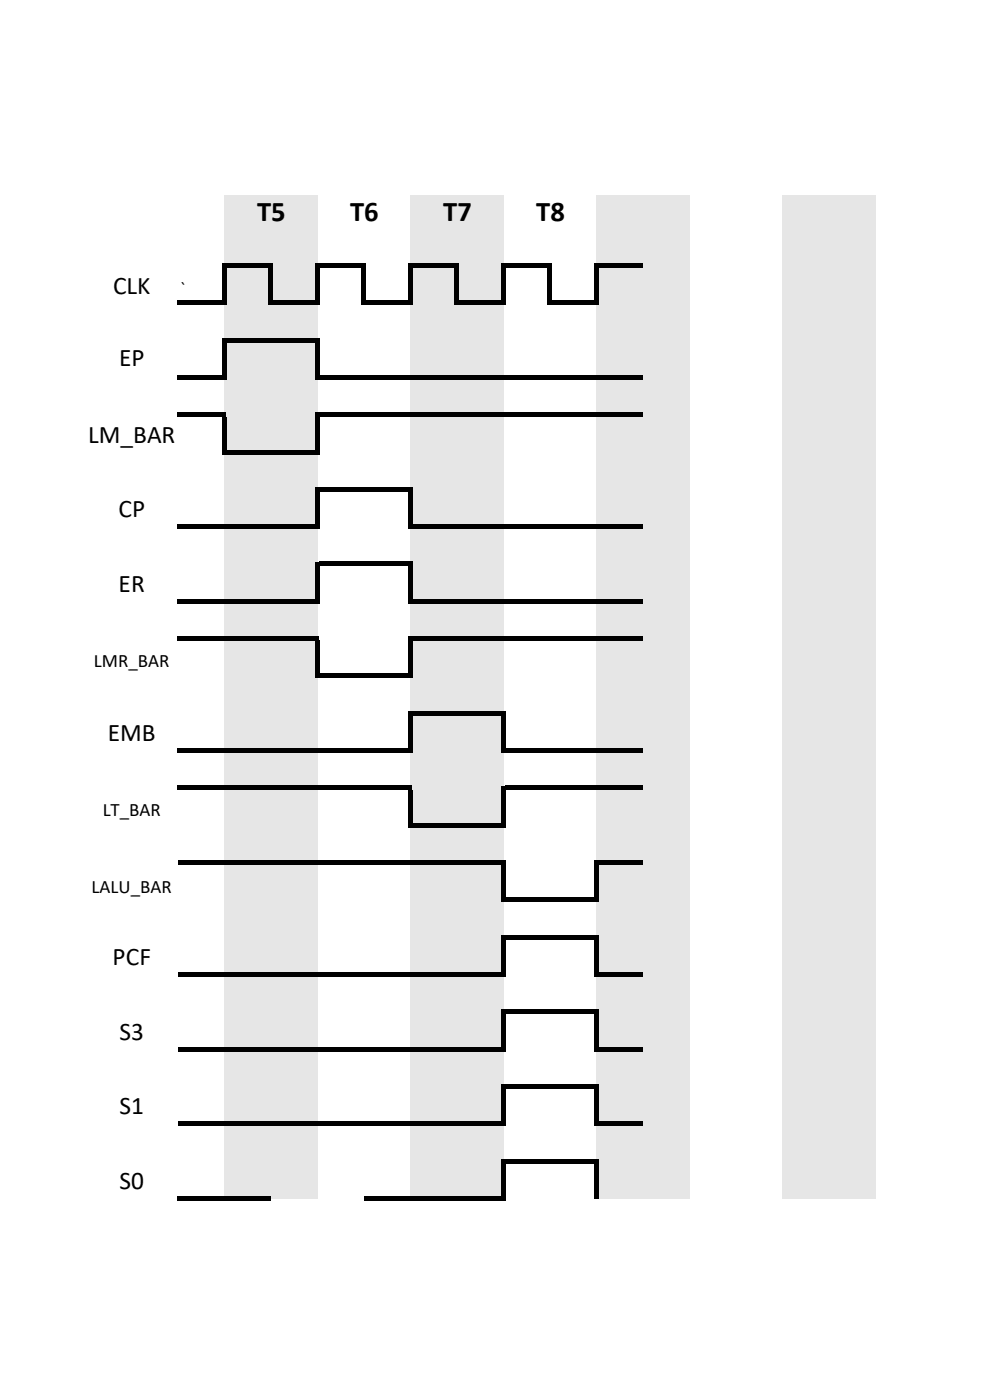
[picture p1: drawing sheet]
<svg xmlns="http://www.w3.org/2000/svg" width="221mm" height="313mm" viewBox="0 0 221 313" stroke-linecap="round" stroke-linejoin="round" font-family="sans-serif">
<defs><g id="words">
<g font-size="6.4">
<text x="57.4" y="49.3">T5</text>
<text x="78.1" y="49.3">T6</text>
<text x="98.9" y="49.3">T7</text>
<text x="119.7" y="49.3">T8</text>
</g>
<g font-size="5.7">
<text x="25.2" y="65.6">CLK</text>
<text x="26.6" y="81.7">EP</text>
<text x="19.7" y="98.9">LM_BAR</text>
<text x="26.4" y="115.6">CP</text>
<text x="26.5" y="132.2">ER</text>
<text x="24.1" y="165.6">EMB</text>
<text x="25.1" y="215.6">PCF</text>
<text x="26.7" y="232.2">S3</text>
<text x="26.7" y="248.9">S1</text>
<text x="26.7" y="265.6">S0</text>
</g>
<g font-size="4.2">
<text x="21" y="148.9">LMR_BAR</text>
<text x="22.9" y="182.2">LT_BAR</text>
<text x="20.5" y="199.4">LALU_BAR</text>
</g>
<text font-size="3.9" x="40.3" y="65.6">`</text>
</g></defs>
<g fill="#e7e6e6">
<path d="M50 43.6h20.8v224.1h-20.8z" fill-rule="evenodd"/>
<path d="M91.5 43.6h20.9v224.1h-20.9z" fill-rule="evenodd"/>
<path d="M133.1 43.6h20.8v224.1h-20.8z" fill-rule="evenodd"/>
<path d="M174.6 43.6h20.8v224.1h-20.8z" fill-rule="evenodd"/>
</g>
<g fill="#000">
<path d="M50.5 58.8h10.4v1h-10.4z" fill-rule="evenodd"/>
<path d="M71.3 58.8h10.4v1h-10.4z" fill-rule="evenodd"/>
<path d="M92 58.8h10.4v1h-10.4z" fill-rule="evenodd"/>
<path d="M112.8 58.8h10.4v1h-10.4z" fill-rule="evenodd"/>
<path d="M133.6 58.8h9.9v1h-9.9z" fill-rule="evenodd"/>
<path d="M39.6 67.2h10.9v.9h-10.9z" fill-rule="evenodd"/>
<path d="M49.6 58.8h.9v9.3h-.9z" fill-rule="evenodd"/>
<path d="M50.5 75.5h20.8v.9h-20.8z" fill-rule="evenodd"/>
<path d="M59.9 59.8h1v8.3h-1z" fill-rule="evenodd"/>
<path d="M60.9 67.2h10.4v.9h-10.4z" fill-rule="evenodd"/>
<path d="M70.3 58.8h1v9.3h-1z" fill-rule="evenodd"/>
<path d="M80.7 59.8h1v8.3h-1z" fill-rule="evenodd"/>
<path d="M81.7 67.2h10.3v.9h-10.3z" fill-rule="evenodd"/>
<path d="M91.1 58.8h.9v9.3h-.9z" fill-rule="evenodd"/>
<path d="M101.5 59.8h.9v8.3h-.9z" fill-rule="evenodd"/>
<path d="M102.4 67.2h10.4v.9h-10.4z" fill-rule="evenodd"/>
<path d="M111.9 58.8h.9v9.3h-.9z" fill-rule="evenodd"/>
<path d="M122.3 59.8h.9v8.3h-.9z" fill-rule="evenodd"/>
<path d="M123.2 67.2h10.4v.9h-10.4z" fill-rule="evenodd"/>
<path d="M132.6 58.8h1v9.3h-1z" fill-rule="evenodd"/>
<path d="M39.6 83.8h10.9v1h-10.9z" fill-rule="evenodd"/>
<path d="M39.6 92.2h10.9v.9h-10.9z" fill-rule="evenodd"/>
<path d="M49.6 75.5h.9v9.3h-.9z" fill-rule="evenodd"/>
<path d="M70.3 76.4h1v8.4h-1z" fill-rule="evenodd"/>
<path d="M71.3 83.8h72.2v1h-72.2z" fill-rule="evenodd"/>
<path d="M71.3 92.2h72.2v.9h-72.2z" fill-rule="evenodd"/>
<path d="M39.6 117.2h31.7v.9h-31.7z" fill-rule="evenodd"/>
<path d="M49.6 93.1h.9v8.3h-.9z" fill-rule="evenodd"/>
<path d="M50.5 100.5h20.8v.9h-20.8z" fill-rule="evenodd"/>
<path d="M70.3 92.2h1v9.2h-1z" fill-rule="evenodd"/>
<path d="M70.3 108.8h1v9.3h-1z" fill-rule="evenodd"/>
<path d="M71.3 108.8h20.7v1h-20.7z" fill-rule="evenodd"/>
<path d="M91.1 109.8h.9v8.3h-.9z" fill-rule="evenodd"/>
<path d="M92 117.2h51.5v.9h-51.5z" fill-rule="evenodd"/>
<path d="M39.6 133.8h31.7v1h-31.7z" fill-rule="evenodd"/>
<path d="M70.3 125.5h1v9.3h-1z" fill-rule="evenodd"/>
<path d="M71.3 125.5h20.7v.9h-20.7z" fill-rule="evenodd"/>
<path d="M91.1 126.4h.9v8.4h-.9z" fill-rule="evenodd"/>
<path d="M92 133.8h51.5v1h-51.5z" fill-rule="evenodd"/>
<path d="M39.6 142.2h31.7v.9h-31.7z" fill-rule="evenodd"/>
<path d="M70.3 143.1h1v8.3h-1z" fill-rule="evenodd"/>
<path d="M71.3 150.5h20.7v.9h-20.7z" fill-rule="evenodd"/>
<path d="M91.1 142.2h.9v9.2h-.9z" fill-rule="evenodd"/>
<path d="M92 142.2h51.5v.9h-51.5z" fill-rule="evenodd"/>
<path d="M92 158.8h20.8v1h-20.8z" fill-rule="evenodd"/>
<path d="M39.6 167.2h52.4v.9h-52.4z" fill-rule="evenodd"/>
<path d="M39.6 175.5h52.4v.9h-52.4z" fill-rule="evenodd"/>
<path d="M91.1 158.8h.9v9.3h-.9z" fill-rule="evenodd"/>
<path d="M111.9 159.8h.9v8.3h-.9z" fill-rule="evenodd"/>
<path d="M112.8 167.2h30.7v.9h-30.7z" fill-rule="evenodd"/>
<path d="M112.8 175.5h30.7v.9h-30.7z" fill-rule="evenodd"/>
<path d="M39.6 192.2h73.2v.9h-73.2z" fill-rule="evenodd"/>
<path d="M91.1 176.4h.9v8.4h-.9z" fill-rule="evenodd"/>
<path d="M92 183.8h20.8v1h-20.8z" fill-rule="evenodd"/>
<path d="M111.9 175.5h.9v9.3h-.9z" fill-rule="evenodd"/>
<path d="M133.6 192.2h9.9v.9h-9.9z" fill-rule="evenodd"/>
<path d="M39.6 217.2h73.2v.9h-73.2z" fill-rule="evenodd"/>
<path d="M111.9 193.1h.9v8.3h-.9z" fill-rule="evenodd"/>
<path d="M111.9 208.8h.9v9.3h-.9z" fill-rule="evenodd"/>
<path d="M112.8 200.5h20.8v.9h-20.8z" fill-rule="evenodd"/>
<path d="M112.8 208.8h20.8v1h-20.8z" fill-rule="evenodd"/>
<path d="M132.6 192.2h1v9.2h-1z" fill-rule="evenodd"/>
<path d="M132.6 209.8h1v8.3h-1z" fill-rule="evenodd"/>
<path d="M133.6 217.2h9.9v.9h-9.9z" fill-rule="evenodd"/>
<path d="M39.6 233.8h73.2v1h-73.2z" fill-rule="evenodd"/>
<path d="M111.9 225.5h.9v9.3h-.9z" fill-rule="evenodd"/>
<path d="M112.8 225.5h20.8v.9h-20.8z" fill-rule="evenodd"/>
<path d="M132.6 226.4h1v8.4h-1z" fill-rule="evenodd"/>
<path d="M133.6 233.8h9.9v1h-9.9z" fill-rule="evenodd"/>
<path d="M39.6 250.5h73.2v1h-73.2z" fill-rule="evenodd"/>
<path d="M111.9 242.2h.9v9.3h-.9z" fill-rule="evenodd"/>
<path d="M112.8 242.2h20.8v.9h-20.8z" fill-rule="evenodd"/>
<path d="M112.8 258.8h20.8v1h-20.8z" fill-rule="evenodd"/>
<path d="M132.6 243.1h1v8.4h-1z" fill-rule="evenodd"/>
<path d="M133.6 250.5h9.9v1h-9.9z" fill-rule="evenodd"/>
<path d="M39.6 267.2h20.8v.9h-20.8z" fill-rule="evenodd"/>
<path d="M81.2 267.2h31.6v.9h-31.6z" fill-rule="evenodd"/>
<path d="M111.9 258.8h.9v9.3h-.9z" fill-rule="evenodd"/>
<path d="M132.6 259.8h1v7.9h-1z" fill-rule="evenodd"/>
</g>
<use href="#words"/>
</svg>
